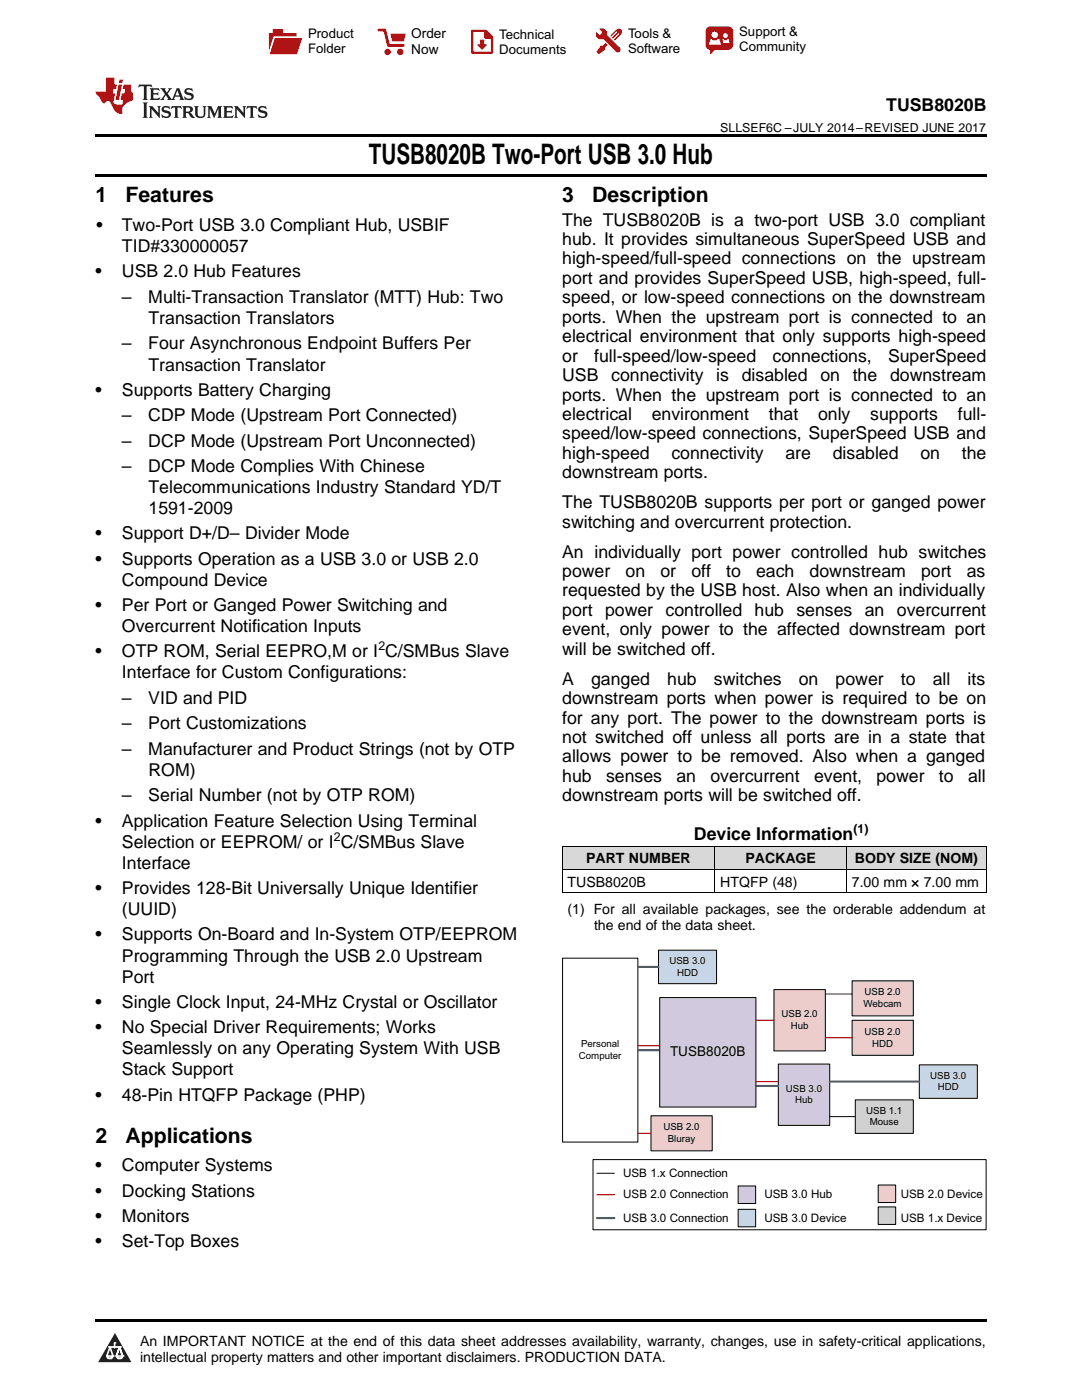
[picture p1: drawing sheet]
<svg xmlns="http://www.w3.org/2000/svg" width="216mm" height="279mm" viewBox="0 0 216 279" stroke-linecap="round" stroke-linejoin="round" font-family="sans-serif">
<defs><g id="words">
<text font-size="5.6" x="73.6" y="32.8">TUSB8020B Two-Port USB 3.0 Hub</text>
<g font-size="4.2">
<text x="19" y="40.4">1</text>
<text x="25" y="40.4">Features</text>
<text x="112.2" y="40.4">3</text>
<text x="118.2" y="40.4">Description</text>
<text x="19" y="228.1">2</text>
<text x="25" y="228.1">Applications</text>
</g>
<g font-size="3.5">
<text x="176.8" y="22.2">TUSB8020B</text>
<text x="19.2" y="46.1">•</text>
<text x="24.3" y="46.1">Two-Port USB 3.0 Compliant Hub, USBIF</text>
<text x="112.2" y="45">The TUSB8020B is a two-port USB 3.0 compliant</text>
<text x="24.3" y="50.3">TID#330000057</text>
<text x="112.2" y="48.9">hub. It provides simultaneous SuperSpeed USB and</text>
<text x="112.2" y="52.8">high-speed/full-speed connections on the upstream</text>
<text x="19" y="55.3">•</text>
<text x="24.3" y="55.3">USB 2.0 Hub Features</text>
<text x="112.2" y="56.7">port and provides SuperSpeed USB, high-speed, full-</text>
<text x="24.3" y="60.4">–</text>
<text x="29.6" y="60.4">Multi-Transaction Translator (MTT) Hub: Two</text>
<text x="29.6" y="64.6">Transaction Translators</text>
<text x="112.2" y="60.5">speed, or low-speed connections on the downstream</text>
<text x="112.2" y="64.4">ports. When the upstream port is connected to an</text>
<text x="24.3" y="69.7">–</text>
<text x="29.6" y="69.7">Four Asynchronous Endpoint Buffers Per</text>
<text x="112.2" y="68.3">electrical environment that only supports high-speed</text>
<text x="29.6" y="73.9">Transaction Translator</text>
<text x="112.2" y="72.2">or</text>
<text x="112.2" y="76.1">USB</text>
<text x="118.6" y="72.2">full-speed/low-speed</text>
<text x="122" y="76.1">connectivity</text>
<text x="142.9" y="76.1">is</text>
<text x="148" y="76.1">disabled</text>
<text x="154.2" y="72.2">connections,</text>
<text x="163.7" y="76.1">on</text>
<text x="170.2" y="76.1">the</text>
<text x="177.2" y="72.2">SuperSpeed</text>
<text x="177.6" y="76.1">downstream</text>
<text x="19" y="79">•</text>
<text x="24.3" y="79">Supports Battery Charging</text>
<text x="112.2" y="79.9">ports. When the upstream port is connected to an</text>
<text x="112.2" y="83.8">electrical</text>
<text x="130" y="83.8">environment</text>
<text x="153.4" y="83.8">that</text>
<text x="163.2" y="83.8">only</text>
<text x="173.7" y="83.8">supports</text>
<text x="191.1" y="83.8">full-</text>
<text x="24.3" y="84">–</text>
<text x="24.3" y="89.1">–</text>
<text x="29.6" y="84">CDP Mode (Upstream Port Connected)</text>
<text x="29.6" y="89.1">DCP Mode (Upstream Port Unconnected)</text>
<text x="112.2" y="87.7">speed/low-speed connections, SuperSpeed USB and</text>
<text x="24.3" y="94.2">–</text>
<text x="29.6" y="94.2">DCP Mode Complies With Chinese</text>
<text x="112.2" y="91.6">high-speed</text>
<text x="112.2" y="95.5">downstream ports.</text>
<text x="134" y="91.6">connectivity</text>
<text x="156.7" y="91.6">are</text>
<text x="166.2" y="91.6">disabled</text>
<text x="183.6" y="91.6">on</text>
<text x="191.9" y="91.6">the</text>
<text x="29.6" y="98.4">Telecommunications Industry Standard YD/T</text>
<text x="112.2" y="101.4">The TUSB8020B supports per port or ganged power</text>
<text x="19" y="107.7">•</text>
<text x="24.3" y="107.7">Support D+/D– Divider Mode</text>
<text x="29.6" y="102.7">1591-2009</text>
<text x="112.2" y="105.3">switching and overcurrent protection.</text>
<text x="19" y="112.7">•</text>
<text x="24.3" y="112.7">Supports Operation as a USB 3.0 or USB 2.0</text>
<text x="112.2" y="111.3">An individually port power controlled hub switches</text>
<text x="24.3" y="116.9">Compound Device</text>
<text x="112.2" y="115.1">power</text>
<text x="112.2" y="119">requested by the USB host. Also when an individually</text>
<text x="124.8" y="115.1">on</text>
<text x="131.8" y="115.1">or</text>
<text x="138" y="115.1">off</text>
<text x="144.9" y="115.1">to</text>
<text x="150.9" y="115.1">each</text>
<text x="161.6" y="115.1">downstream</text>
<text x="183.8" y="115.1">port</text>
<text x="192.9" y="115.1">as</text>
<text x="19" y="121.9">•</text>
<text x="24.3" y="121.9">Per Port or Ganged Power Switching and</text>
<text x="112.2" y="122.9">port</text>
<text x="120.7" y="122.9">power</text>
<text x="132.8" y="122.9">controlled</text>
<text x="150.6" y="122.9">hub</text>
<text x="158.9" y="122.9">senses an overcurrent</text>
<text x="19" y="131.2">•</text>
<text x="24.3" y="126.2">Overcurrent Notification Inputs</text>
<text x="24.3" y="131.2">OTP ROM, Serial EEPRO,M or I C/SMBus Slave</text>
<text x="112.2" y="126.8">event, only power to the affected downstream port</text>
<text x="112.2" y="130.7">will be switched off.</text>
<text x="24.3" y="135.4">Interface for Custom Configurations:</text>
<text x="112.2" y="136.6">A</text>
<text x="118" y="136.6">ganged</text>
<text x="133.1" y="136.6">hub</text>
<text x="142.5" y="136.6">switches</text>
<text x="159.4" y="136.6">on</text>
<text x="166.7" y="136.6">power</text>
<text x="179.8" y="136.6">to</text>
<text x="186.1" y="136.6">all</text>
<text x="193.1" y="136.6">its</text>
<text x="24.3" y="140.5">–</text>
<text x="29.6" y="140.5">VID and PID</text>
<text x="112.2" y="140.5">downstream ports when power is required to be on</text>
<text x="24.3" y="145.6">–</text>
<text x="29.6" y="145.6">Port Customizations</text>
<text x="112.2" y="144.4">for any port. The power to the downstream ports is</text>
<text x="112.2" y="148.3">not switched off unless all ports are in a state that</text>
<text x="24.3" y="150.6">–</text>
<text x="29.6" y="150.6">Manufacturer and Product Strings (not by OTP</text>
<text x="29.6" y="154.9">ROM)</text>
<text x="112.2" y="152.2">allows power to be removed. Also when a ganged</text>
<text x="24.3" y="159.9">–</text>
<text x="29.6" y="159.9">Serial Number (not by OTP ROM)</text>
<text x="112.2" y="156">hub</text>
<text x="112.2" y="159.9">downstream ports will be switched off.</text>
<text x="120.9" y="156">senses</text>
<text x="135" y="156">an</text>
<text x="141.7" y="156">overcurrent</text>
<text x="162.4" y="156">event,</text>
<text x="174.9" y="156">power</text>
<text x="187.4" y="156">to</text>
<text x="193.2" y="156">all</text>
<text x="19" y="165">•</text>
<text x="24.3" y="165">Application Feature Selection Using Terminal</text>
<text x="138.5" y="167.6">Device Information</text>
<text x="24.3" y="169.2">Selection or EEPROM/ or I C/SMBus Slave</text>
<text x="24.3" y="173.4">Interface</text>
<text x="19" y="178.4">•</text>
<text x="24.3" y="178.4">Provides 128-Bit Universally Unique Identifier</text>
<text x="24.3" y="182.7">(UUID)</text>
<text x="19" y="187.7">•</text>
<text x="24.3" y="187.7">Supports On-Board and In-System OTP/EEPROM</text>
<text x="24.3" y="191.9">Programming Through the USB 2.0 Upstream</text>
<text x="24.3" y="196.1">Port</text>
<text x="19" y="201.2">•</text>
<text x="24.3" y="201.2">Single Clock Input, 24-MHz Crystal or Oscillator</text>
<text x="19" y="206.2">•</text>
<text x="24.3" y="206.2">No Special Driver Requirements; Works</text>
<text x="24.3" y="210.4">Seamlessly on any Operating System With USB</text>
<text x="24.3" y="214.6">Stack Support</text>
<text x="19" y="219.6">•</text>
<text x="24.3" y="219.6">48-Pin HTQFP Package (PHP)</text>
<text x="19" y="233.8">•</text>
<text x="24.3" y="233.8">Computer Systems</text>
<text x="19" y="238.8">•</text>
<text x="24.3" y="238.8">Docking Stations</text>
<text x="19" y="243.8">•</text>
<text x="24.3" y="243.8">Monitors</text>
<text x="19" y="248.8">•</text>
<text x="24.3" y="248.8">Set-Top Boxes</text>
</g>
<g font-size="2.8">
<text x="116.9" y="172.3">PART NUMBER</text>
<text x="148.7" y="172.3">PACKAGE</text>
<text x="170.6" y="172.3">BODY SIZE (NOM)</text>
<text x="113.2" y="177">TUSB8020B</text>
<text x="143.7" y="177">HTQFP (48)</text>
<text x="170" y="177">7.00 mm × 7.00 mm</text>
<text x="113.2" y="182.5">(1) For all available packages, see the orderable addendum at</text>
<text x="118.5" y="185.6">the end of the data sheet.</text>
<text x="27.9" y="268.6">An IMPORTANT NOTICE at the end of this data sheet addresses availability, warranty, changes, use in safety-critical applications,</text>
<text x="27.9" y="271.8">intellectual property matters and other important disclaimers. PRODUCTION DATA.</text>
</g>
<g font-size="2.7">
<text x="82.1" y="7.7">Order</text>
<text x="82.1" y="10.7">Now</text>
<text x="133.7" y="210.8">TUSB8020B</text>
</g>
<g font-size="2.6">
<text x="61.5" y="7.6">Product</text>
<text x="61.5" y="10.6">Folder</text>
<text x="99.6" y="7.8">Technical</text>
<text x="99.6" y="10.8">Documents</text>
<text x="125.3" y="7.6">Tools &amp;</text>
<text x="125.3" y="10.6">Software</text>
<text x="147.5" y="7.2">Support &amp;</text>
<text x="147.5" y="10.2">Community</text>
</g>
<g font-size="2.5">
<text x="143.7" y="26.3">SLLSEF6C –JULY 2014–REVISED JUNE 2017</text>
<text x="75.5" y="129.8">2</text>
<text x="66.6" y="167.8">2</text>
<text x="170.3" y="166.2">(1)</text>
</g>
<g font-size="2.3">
<text x="124.3" y="234.8">USB 1.x Connection</text>
<text x="124.3" y="239.1">USB 2.0 Connection</text>
<text x="152.5" y="239.1">USB 3.0 Hub</text>
<text x="179.7" y="239.1">USB 2.0 Device</text>
<text x="124.3" y="243.8">USB 3.0 Connection</text>
<text x="152.5" y="243.8">USB 3.0 Device</text>
<text x="179.7" y="243.8">USB 1.x Device</text>
</g>
<g font-size="1.9">
<text x="133.6" y="192.4">USB 3.0</text>
<text x="135.1" y="194.7">HDD</text>
<text x="155.9" y="203">USB 2.0</text>
<text x="172.3" y="201">Webcam</text>
<text x="172.5" y="198.7">USB 2.0</text>
<text x="115.9" y="209">Personal</text>
<text x="157.8" y="205.4">Hub</text>
<text x="172.5" y="206.5">USB 2.0</text>
<text x="174" y="208.9">HDD</text>
<text x="115.5" y="211.3">Computer</text>
<text x="185.6" y="215.3">USB 3.0</text>
<text x="156.8" y="217.9">USB 3.0</text>
<text x="158.7" y="220.2">Hub</text>
<text x="187.1" y="217.6">HDD</text>
<text x="132.4" y="225.6">USB 2.0</text>
<text x="133.3" y="227.9">Bluray</text>
<text x="172.8" y="222.3">USB 1.1</text>
<text x="173.5" y="224.6">Mouse</text>
</g>
</g></defs>
<g fill="#d8d8d8">
<path d="M112.2 168.9h30.5v4.7h-30.5z"/>
<path d="M142.7 168.9h26.2v4.7h-26.2z"/>
<path d="M168.9 168.9h27.9v4.7h-27.9z"/>
</g>
<path d="M22.9 266l3.3 5.9h-6.6z" fill="#231f20"/>
<path d="M21.3 270.6h1.2l-.3 .5h-.3a.53 .53 0 0 1-.6-.5z" fill-rule="evenodd" fill="#fff"/>
<path d="M21.3 270.6h1.2l-.3 .5h-.3a.53 .53 0 0 1-.6-.5z" fill="none" stroke="#231f20" stroke-width=".33"/>
<path d="M21.3 270.6l1.2 .1-.3 .4h-.5z" fill="none" stroke="#fff" stroke-width=".33"/>
<path d="M22.9 268.9h.1" fill="none" stroke="#fff" stroke-width=".33"/>
<path d="M22.9 268v.9z" fill="#fff"/>
<path d="M22.9 268v.9z" fill="none" stroke="#fff" stroke-width=".33"/>
<circle cx="22.9" cy="268" r=".16" fill="#fff"/>
<path d="M21.8 268.8h.1" fill="none" stroke="#fff" stroke-width=".33"/>
<path d="M21.8 268.8h2.2z" fill="#fff"/>
<path d="M21.8 268.8h2.2z" fill="none" stroke="#fff" stroke-width=".33"/>
<circle cx="24" cy="268.8" r=".16" fill="#fff"/>
<path d="M23.2 270.6h.1" fill="none" stroke="#fff" stroke-width=".33"/>
<path d="M23.8 268.8l-.6 1.8z" fill="#fff"/>
<path d="M23.8 268.8l-.6 1.8z" fill="none" stroke="#fff" stroke-width=".33"/>
<path d="M23.8 268.8l.7 1.8z" fill="#fff"/>
<path d="M23.8 268.8l.7 1.8z" fill="none" stroke="#fff" stroke-width=".33"/>
<path d="M24.4 270.6h.1" fill="none" stroke="#fff" stroke-width=".33"/>
<circle cx="21.3" cy="270.6" r=".16" fill="#fff"/>
<path d="M22 268.8l-.7 1.8z" fill="#fff"/>
<path d="M22 268.8l-.7 1.8z" fill="none" stroke="#fff" stroke-width=".33"/>
<path d="M22 268.8l.5 1.8z" fill="#fff"/>
<path d="M22 268.8l.5 1.8z" fill="none" stroke="#fff" stroke-width=".33"/>
<circle cx="22.5" cy="270.6" r=".16" fill="#fff"/>
<path d="M23.3 270.6h1.2a.63 .63 0 0 1-.6 .5 .63 .63 0 0 1-.6-.5z" fill-rule="evenodd" fill="#fff"/>
<path d="M23.3 270.6h1.2a.63 .63 0 0 1-.6 .5 .63 .63 0 0 1-.6-.5z" fill="none" stroke="#231f20" stroke-width=".33"/>
<path d="M23.3 270.6h1.2l-.4 .5h-.5z" fill="none" stroke="#fff" stroke-width=".33"/>
<path d="M23.2 270.6h.1" fill="none" stroke="#fff" stroke-width=".33"/>
<circle cx="24.5" cy="270.6" r=".16" fill="#fff"/>
<path d="M19 263.2h177.8v.5h-177.8z" fill="#000"/>
<path d="M112.3 191.2h15v36.7h-15z" fill="#fff"/>
<path d="M112.3 191.2h15v36.7h-15z" fill="none" stroke="#000" stroke-width=".2"/>
<path d="M131.4 189.6h11.6v6.7h-11.6z" fill="#c7d6e6"/>
<path d="M131.4 189.6h11.6v6.7h-11.6z" fill="none" stroke="#000" stroke-width=".2"/>
<path d="M155.3 212.4h10.3v12.2h-10.3z" fill="#d1c9de"/>
<path d="M155.3 212.4h10.3v12.2h-10.3z" fill="none" stroke="#000" stroke-width=".2"/>
<path d="M119.1 238.4h3.5" fill="none" stroke="#f00" stroke-width=".23"/>
<path d="M119.1 243.1h3.5" fill="none" stroke="#0070bf" stroke-width=".42"/>
<path d="M147.3 236.7h3.5v3.5h-3.5z" fill="#d1c9de"/>
<path d="M147.3 236.7h3.5v3.5h-3.5z" fill="none" stroke="#000" stroke-width=".2"/>
<path d="M147.3 241.3h3.5v3.5h-3.5z" fill="#c7d6e6"/>
<path d="M118.3 231.4h78.5v14h-78.5zM119.1 234.2h3.5M147.3 241.3h3.5v3.5h-3.5z" fill="none" stroke="#000" stroke-width=".2"/>
<path d="M127.3 208.7h4.3M150.8 215.9h4.4M150.8 203.6h3.5M127.3 226.2h2.6" fill="none" stroke="#f00" stroke-width=".23"/>
<path d="M127.3 209.6h4.3M150.8 216.7h4.4" fill="none" stroke="#0070bf" stroke-width=".42"/>
<path d="M183.4 212.5h11.6v6.7h-11.6z" fill="#c7d6e6"/>
<path d="M183.4 212.5h11.6v6.7h-11.6zM165.6 222.8h6.2" fill="none" stroke="#000" stroke-width=".2"/>
<path d="M127.3 193h4.1M165.6 215.9h17.8" fill="none" stroke="#0070bf" stroke-width=".42"/>
<path d="M164.2 198.4h6.5" fill="none" stroke="#f00" stroke-width=".23"/>
<path d="M129.9 222.7h12.2v7h-12.2z" fill="#edcccc"/>
<path d="M129.9 222.7h12.2v7h-12.2z" fill="none" stroke="#000" stroke-width=".2"/>
<path d="M175.2 240.9h3.5v3.5h-3.5z" fill="#d1d1d1"/>
<path d="M175.2 240.9h3.5v3.5h-3.5z" fill="none" stroke="#000" stroke-width=".2"/>
<path d="M175.2 236.5h3.5v3.5h-3.5z" fill="#edcccc"/>
<path d="M175.2 236.5h3.5v3.5h-3.5z" fill="none" stroke="#000" stroke-width=".2"/>
<path d="M154.4 197.5h10.3v12.2h-10.3z" fill="#edcccc"/>
<path d="M154.4 197.5h10.3v12.2h-10.3z" fill="none" stroke="#000" stroke-width=".2"/>
<path d="M170 195.8h12.2v6.9h-12.2z" fill="#edcccc"/>
<path d="M170 195.8h12.2v6.9h-12.2z" fill="none" stroke="#000" stroke-width=".2"/>
<path d="M170.7 219.5h11.5v6.7h-11.5z" fill="#d1d1d1"/>
<path d="M170.7 219.5h11.5v6.7h-11.5z" fill="none" stroke="#000" stroke-width=".2"/>
<path d="M170 203.6h12.2v7h-12.2z" fill="#edcccc"/>
<path d="M170 203.6h12.2v7h-12.2z" fill="none" stroke="#000" stroke-width=".2"/>
<path d="M164.7 207.1h5.3" fill="none" stroke="#f00" stroke-width=".23"/>
<path d="M131.6 199.1h19.2v21.8h-19.2z" fill="#d1c9de"/>
<path d="M112.2 178.2h84.6M112.2 173.5h84.6M112.2 168.9h84.6M112.2 168.9v9.3M142.6 168.9v9.3M168.9 168.9v9.3M196.8 168.9v9.3M131.6 199.1h19.2v21.8h-19.2z" fill="none" stroke="#000" stroke-width=".2"/>
<path d="M19 34.8h177.8v.5h-177.8zM19 26.8h177.8v.6h-177.8zM112.2 178.2h.1zM168.8 178.2h.1zM196.7 178.2h.1z" fill="#000"/>
<path d="M27.7 16.9l-.1 .6 .6-.3h.5v.2v2.2l-.2 .4h1l-.2-.4v-2.2v-.2h.5l.6 .3-.2-.6zM29.9 17.6l.2 .4v1.6l-.2 .4h1.9l.1-.6a1.09 1.09 0 0 1-1.3 .1v-.6h.6l.4 .2v-.7l-.2 .2h-.8v-.6l.2-.1a1.01 1.01 0 0 1 1 .3l-.1-.6zM32 17.6l.9 1.2-1 1.2h.9l-.2-.3 .5-.7 .5 .7-.3 .3h1.7l-.2-.3 .1-.4h1l.1 .4-.2 .3h1l-.3-.4-.7-2h-.5l-1 2.2-.8-1.1 .9-1.1h-.9l.2 .2-.4 .7-.4-.7 .2-.2zM35.4 18l.4 1h-.8zM37 17.7a.66 .66 0 0 0-.2 .8 .66 .66 0 0 0 .6 .4l.7 .2 .1 .2a.8 .8 0 0 1-.7 .4 .8 .8 0 0 1-.7-.5l.1 .8 .2-.2a.94 .94 0 0 0 1.1 .1 .94 .94 0 0 0 .4-.9 1.48 1.48 0 0 0-1.3-.6v-.4a1.1 1.1 0 0 1 1.2 .2l-.2-.6-.2 .1-.5-.1zM28.5 20.4l.2 .4v2.3l-.2 .4h1l-.2-.4v-2.3l.2-.4zM29.7 21.2l.2 .4v1.5l-.2 .4h.8l-.3-.4 .1-1.3 1.6 1.8v-2l.2-.4h-.7l.2 .2v1.1l-1.2-1.3zM32.5 21.3a.66 .66 0 0 0-.2 .8 .66 .66 0 0 0 .6 .4l.6 .2 .2 .2a.8 .8 0 0 1-.8 .4 .8 .8 0 0 1-.7-.5l.2 .7 .2-.1a.94 .94 0 0 0 1 .1 .94 .94 0 0 0 .5-1 1.47 1.47 0 0 0-1.3-.6l-.1-.3a1.1 1.1 0 0 1 1.3 .2l-.2-.6-.2 .1-.5-.2zM34.3 21.2l-.2 .6a.64 .64 0 0 1 .8-.3v1.6l-.2 .4h1l-.3-.4 .1-1.6a.66 .66 0 0 1 .8 .3l-.2-.6zM36.3 21.2l.3 .4v1.5l-.3 .4h1l-.2-.2v-.7h.5l.1 .1a.8 .8 0 0 0 1.2 .7l-1-1a.62 .62 0 0 0 .6-.5 .62 .62 0 0 0-.6-.7zM37.1 21.5h.1a.48 .48 0 0 1 .6 0 .48 .48 0 0 1 .1 .6l-.2 .1-.6 .1zM38.7 21.2l.2 .2a2.29 2.29 0 0 0 .4 2 1.05 1.05 0 0 0 1.7-.7v-1.3l.2-.2h-.8l.2 .4v1.1a.61 .61 0 0 1-.6 .6 .61 .61 0 0 1-.6-.6v-1.1l.3-.4zM41.3 21.2l.3 .4v1.5l-.3 .4h.8l-.2-.4v-1.4l.8 1.9 .9-1.9v1.4l-.2 .4h.9l-.2-.4v-1.5l.2-.4h-.8l-.7 1.5-.6-1.5zM44.5 21.2l.2 .4v1.5l-.2 .4h1.9l.2-.6a1.1 1.1 0 0 1-1.4 .2v-.7h.6l.4 .2v-.6l-.2 .1-.8 .1v-.6l.2-.1a1.02 1.02 0 0 1 1.1 .2l-.2-.5zM46.7 21.2l.2 .4v1.5l-.2 .4h.8l-.3-.4 .1-1.3 1.6 1.8v-2l.2-.4h-.7l.2 .2v1.1l-1.2-1.3zM49.3 21.2l-.1 .6a.64 .64 0 0 1 .8-.3v1.6l-.3 .4h1l-.2-.4v-1.6a.66 .66 0 0 1 .8 .3l-.1-.6zM51.7 21.3a.66 .66 0 0 0-.2 .7 .66 .66 0 0 0 .7 .5l.6 .2 .1 .2a.8 .8 0 0 1-.7 .4 .8 .8 0 0 1-.7-.5l.1 .7 .2-.1a.94 .94 0 0 0 1.1 .1 .94 .94 0 0 0 .4-1 1.48 1.48 0 0 0-1.2-.6l-.1-.3a1.1 1.1 0 0 1 1.2 .2l-.2-.6-.1 .1-.6-.2z" fill="#231f20"/>
<path d="M21.1 15.5v2.8h-2v.4l.9 .9a.96 .96 0 0 0 1 1 .59 .59 0 0 1 .5-.4 .59 .59 0 0 1 .5 .3l.4 .8a1.61 1.61 0 0 0 2.1 1.3 1.63 1.63 0 0 1 1.1-2.2l.9-.3v-1.5a1.6 1.6 0 0 1-.4-1.7h-1.4l-.2 .9h.5l-.2 .8h-.5l-.2 1v.3h.5l-.2 .9h-.7a.74 .74 0 0 1-1-.6l.3-1.6h-.5l.2-.8h.5l.1-.9h-.4v-1.4zM23.7 16.9l-.7 3h.8l.6-3zM23.8 15.9l-.1 .7h.7l.2-.7z" fill="#ee1d23"/>
<g fill="#d60000">
<path d="M54.4 5.8h2v.8h2.8v4.2h-5.5v-4.2h.7z" fill-rule="evenodd"/>
<path d="M54.7 7.5h5.6l-1 3.3h-5.6z" fill-rule="evenodd"/>
</g>
<path d="M54.6 7.4h5.8l-.1 .1h-5.5l-1.1 3.3z" fill-rule="evenodd" fill="#fff"/>
<path d="M54.6 7.4h5.8l-.1 .1h-5.5l-1.1 3.3z" fill="none" stroke="#fff" stroke-width=".2"/>
<path d="M75.6 6h1.2l.7 3.1h3" fill="none" stroke="#d60000" stroke-width=".56"/>
<g fill="#d60000">
<path d="M77.9 6.7h3.1l-.4 1.5h-2.3z" fill-rule="evenodd"/>
<circle cx="77.3" cy="10.4" r=".64"/>
<circle cx="79.9" cy="10.4" r=".64"/>
</g>
<path d="M94.2 6.2h2.7l1.3 1.2v3.1h-4z" fill="none" stroke="#d60000" stroke-width=".44"/>
<g fill="#d60000">
<path d="M95.8 7.9h.8v1h.6l-1 1.1-1-1v-.1h.6z" fill-rule="evenodd"/>
<path d="M96.6 6.2h.3l1.3 1.2v.4h-1.3l-.3-.4z" fill-rule="evenodd"/>
<path d="M119.6 5.7h.9l.6 .6 .1 .7 2.5 2.5-.8 .8-2.3-2.3-1.1-.2-.6-.6v-.8l.7 .6 .5-.4v-.2l-.4-.5z" fill-rule="evenodd"/>
<path d="M119.9 9.1h.4l.5-.5 .4 .4-.5 .5v.4l-1.2 .9-.5-.5z" fill-rule="evenodd"/>
<path d="M123 5.9a.67 .67 0 0 1 .9 0 .67 .67 0 0 1 0 .9z" fill-rule="evenodd"/>
<path d="M123 5.9l.9 .9-1.2 1.2h-.2l.1-.2 .9-.9 .1-.2h-.3l-.9 1h-.2v-.2l.9-1 .1-.2h-.3l-.9 1h-.2v-.2z" fill-rule="evenodd"/>
<circle cx="123.3" cy="9.9" r=".54"/>
</g>
<path d="M121.1 6.3l-.1 .7" fill="none" stroke="#d60000" stroke-width=".2"/>
<g fill="#d60000">
<path d="M141.1 5.5l.6-.2h3.6a.95 .95 0 0 1 1 .9v2.8a.95 .95 0 0 1-1 .9h-3.6a.95 .95 0 0 1-.9-.9v-2.8z" fill-rule="evenodd"/>
<path d="M141.7 9.9h.9l-.7 .9h-.2z" fill-rule="evenodd"/>
</g>
<g fill="#fff">
<path d="M144.3 8.6h1.3z"/>
<path d="M141.8 7.8h.3l.1 .2h.8l.2-.2h.3l.4 1.1h-2.5z" fill-rule="evenodd"/>
<path d="M144.2 7.8h.2l.2 .2h.4l.2-.2h.2l.2 .8h-1.3z" fill-rule="evenodd"/>
<circle cx="142.6" cy="6.9" r=".65"/>
<circle cx="144.8" cy="7.1" r=".48"/>
</g>
<use href="#words"/>
</svg>
